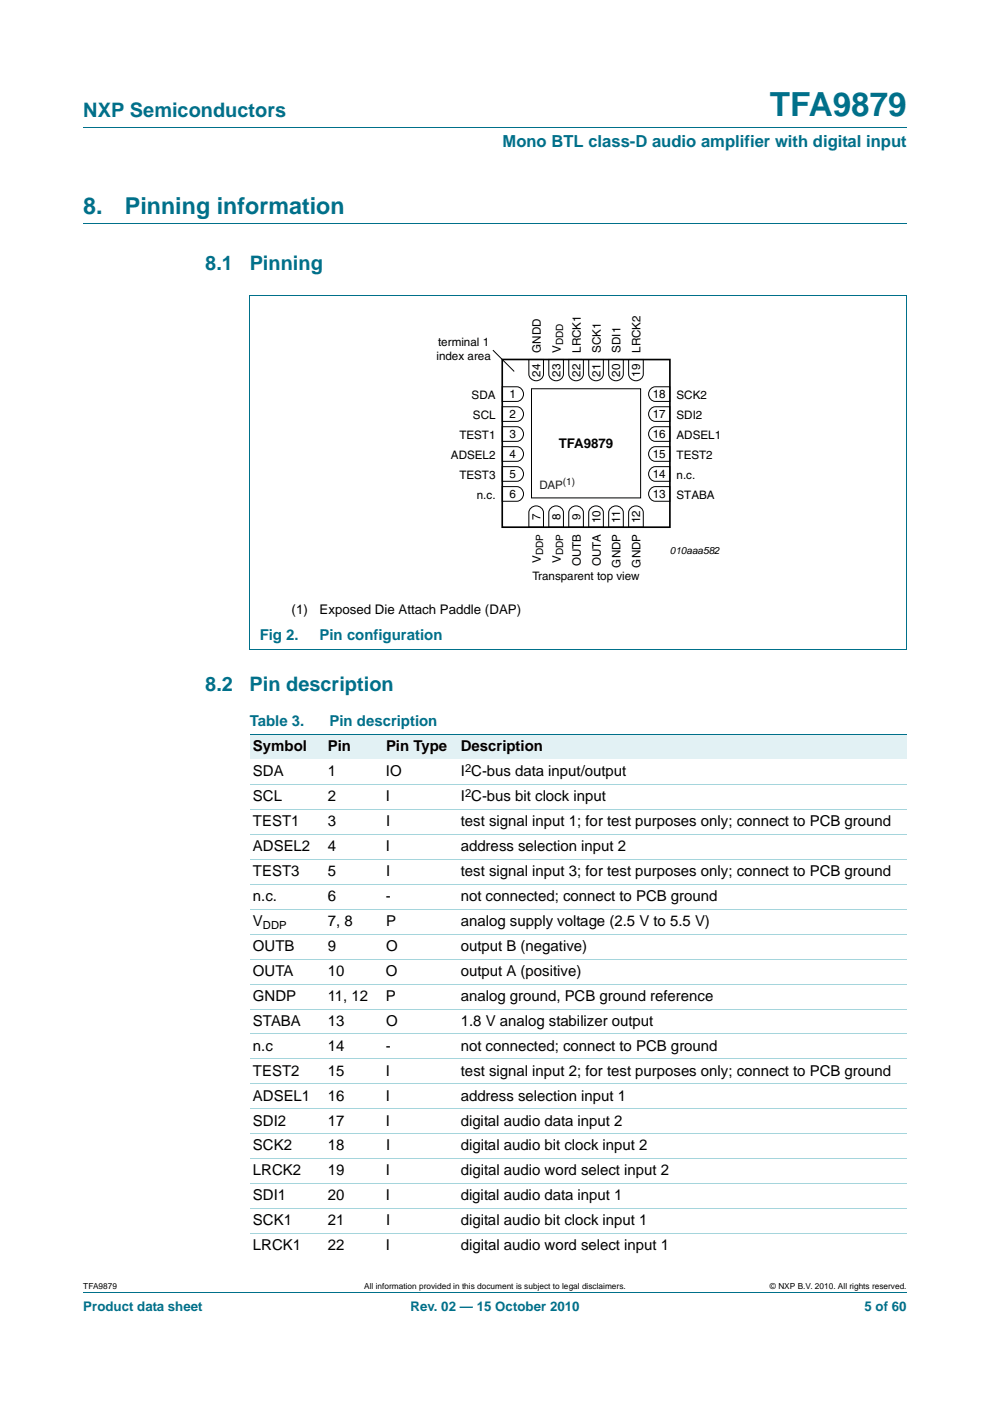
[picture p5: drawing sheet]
<svg xmlns="http://www.w3.org/2000/svg" width="210mm" height="297mm" viewBox="0 0 210 297" stroke-linecap="round" stroke-linejoin="round" font-family="sans-serif">
<defs><g id="words">
<text font-size="7" fill="#00708a" x="163.3" y="24.6">TFA9879</text>
<g font-size="4.9" fill="#00708a">
<text x="17.7" y="45.4">8.</text>
<text x="26.5" y="45.4">Pinning information</text>
</g>
<g font-size="4.2" fill="#00708a">
<text x="17.7" y="24.9">NXP Semiconductors</text>
<text x="43.5" y="57.3">8.1</text>
<text x="53" y="57.3">Pinning</text>
<text x="43.5" y="146.6">8.2</text>
<text x="52.9" y="146.6">Pin description</text>
</g>
<text font-size="3.5" fill="#00708a" x="106.6" y="31.1">Mono BTL class-D audio amplifier with digital input</text>
<g font-size="3.2" fill="#00708a">
<text x="55.1" y="135.6">Fig 2.</text>
<text x="67.8" y="135.6">Pin configuration</text>
<text x="53" y="154">Table 3.</text>
<text x="69.9" y="154">Pin description</text>
</g>
<g font-size="3.2">
<text x="53.7" y="159.3">Symbol</text>
<text x="69.5" y="159.3">Pin</text>
<text x="81.9" y="159.3">Pin Type</text>
<text x="97.7" y="159.3">Description</text>
<text x="53.7" y="164.5">SDA</text>
<text x="69.5" y="164.5">1</text>
<text x="81.9" y="164.5">IO</text>
<text x="97.7" y="164.5">I C-bus data input/output</text>
<text x="53.7" y="169.8">SCL</text>
<text x="69.5" y="169.8">2</text>
<text x="81.9" y="169.8">I</text>
<text x="97.7" y="169.8">I C-bus bit clock input</text>
<text x="53.7" y="175.1">TEST1</text>
<text x="69.5" y="175.1">3</text>
<text x="81.9" y="175.1">I</text>
<text x="97.7" y="175.1">test signal input 1; for test purposes only; connect to PCB ground</text>
<text x="53.7" y="180.4">ADSEL2</text>
<text x="53.7" y="185.7">TEST3</text>
<text x="69.5" y="180.4">4</text>
<text x="69.5" y="185.7">5</text>
<text x="81.9" y="180.4">I</text>
<text x="81.9" y="185.7">I</text>
<text x="97.7" y="180.4">address selection input 2</text>
<text x="97.7" y="185.7">test signal input 3; for test purposes only; connect to PCB ground</text>
<text x="53.7" y="191">n.c.</text>
<text x="69.5" y="191">6</text>
<text x="81.9" y="191">-</text>
<text x="97.7" y="191">not connected; connect to PCB ground</text>
<text x="53.7" y="196.3">V</text>
<text x="69.5" y="196.3">7, 8</text>
<text x="81.9" y="196.3">P</text>
<text x="97.7" y="196.3">analog supply voltage (2.5 V to 5.5 V)</text>
<text x="53.7" y="201.6">OUTB</text>
<text x="69.5" y="201.6">9</text>
<text x="81.9" y="201.6">O</text>
<text x="97.7" y="201.6">output B (negative)</text>
<text x="53.7" y="206.9">OUTA</text>
<text x="69.5" y="206.9">10</text>
<text x="81.9" y="206.9">O</text>
<text x="97.7" y="206.9">output A (positive)</text>
<text x="53.7" y="212.2">GNDP</text>
<text x="69.5" y="212.2">11, 12</text>
<text x="81.9" y="212.2">P</text>
<text x="97.7" y="212.2">analog ground, PCB ground reference</text>
<text x="53.7" y="217.5">STABA</text>
<text x="69.5" y="217.5">13</text>
<text x="81.9" y="217.5">O</text>
<text x="97.8" y="217.5">1.8 V analog stabilizer output</text>
<text x="53.7" y="222.8">n.c</text>
<text x="69.5" y="222.8">14</text>
<text x="81.9" y="222.8">-</text>
<text x="97.7" y="222.8">not connected; connect to PCB ground</text>
<text x="53.7" y="228.1">TEST2</text>
<text x="53.7" y="233.3">ADSEL1</text>
<text x="69.5" y="233.3">16</text>
<text x="69.5" y="228.1">15</text>
<text x="81.9" y="233.3">I</text>
<text x="81.9" y="228.1">I</text>
<text x="97.7" y="233.3">address selection input 1</text>
<text x="97.7" y="228.1">test signal input 2; for test purposes only; connect to PCB ground</text>
<text x="53.7" y="238.6">SDI2</text>
<text x="69.5" y="238.6">17</text>
<text x="81.9" y="238.6">I</text>
<text x="97.7" y="238.6">digital audio data input 2</text>
<text x="53.7" y="243.9">SCK2</text>
<text x="69.5" y="243.9">18</text>
<text x="81.9" y="243.9">I</text>
<text x="97.8" y="243.9">digital audio bit clock input 2</text>
<text x="53.7" y="249.2">LRCK2</text>
<text x="69.5" y="249.2">19</text>
<text x="81.9" y="249.2">I</text>
<text x="97.7" y="249.2">digital audio word select input 2</text>
<text x="53.7" y="254.5">SDI1</text>
<text x="69.5" y="254.5">20</text>
<text x="81.9" y="254.5">I</text>
<text x="97.7" y="254.5">digital audio data input 1</text>
<text x="53.7" y="259.8">SCK1</text>
<text x="69.5" y="259.8">21</text>
<text x="81.9" y="259.8">I</text>
<text x="97.8" y="259.8">digital audio bit clock input 1</text>
<text x="53.7" y="265.1">LRCK1</text>
<text x="69.5" y="265.1">22</text>
<text x="81.9" y="265.1">I</text>
<text x="97.7" y="265.1">digital audio word select input 1</text>
</g>
<g font-size="2.8">
<text x="118.5" y="95">TFA9879</text>
<text x="61.8" y="130.1">(1)</text>
<text x="67.8" y="130.1">Exposed Die Attach Paddle (DAP)</text>
</g>
<g font-size="2.8" fill="#00708a">
<text x="17.7" y="277.9">Product data sheet</text>
<text x="87.1" y="277.9">Rev. 02 — 15 October 2010</text>
<text x="183.4" y="277.9">5 of 60</text>
</g>
<g font-size="2.5">
<text x="92.6" y="76.4">index area</text>
<text x="92.9" y="73.4">terminal 1</text>
<text x="114.7" y="74.8" transform="rotate(-90 114.7 74.8)">GNDD</text>
<text x="118.9" y="74.8" transform="rotate(-90 118.9 74.8)">V</text>
<text x="123.2" y="74.8" transform="rotate(-90 123.2 74.8)">LRCK1</text>
<text x="127.4" y="74.8" transform="rotate(-90 127.4 74.8)">SCK1</text>
<text x="131.6" y="74.8" transform="rotate(-90 131.6 74.8)">SDI1</text>
<text x="135.9" y="74.8" transform="rotate(-90 135.9 74.8)">LRCK2</text>
<text x="114.6" y="79.8" transform="rotate(-90 114.6 79.8)">24</text>
<text x="118.9" y="79.8" transform="rotate(-90 118.9 79.8)">23</text>
<text x="123.1" y="79.8" transform="rotate(-90 123.1 79.8)">22</text>
<text x="127.3" y="79.8" transform="rotate(-90 127.3 79.8)">21</text>
<text x="131.6" y="79.8" transform="rotate(-90 131.6 79.8)">20</text>
<text x="135.8" y="79.8" transform="rotate(-90 135.8 79.8)">19</text>
<text x="100" y="84.5">SDA</text>
<text x="100.3" y="88.8">SCL</text>
<text x="108.1" y="88.7">2</text>
<text x="108.1" y="84.5">1</text>
<text x="138.5" y="88.7">17</text>
<text x="138.5" y="84.5">18</text>
<text x="143.5" y="88.8">SDI2</text>
<text x="143.5" y="84.5">SCK2</text>
<text x="97.4" y="93">TEST1</text>
<text x="108.1" y="92.9">3</text>
<text x="138.5" y="92.9">16</text>
<text x="143.5" y="93">ADSEL1</text>
<text x="95.6" y="97.2">ADSEL2</text>
<text x="97.4" y="101.5">TEST3</text>
<text x="108.1" y="101.4">5</text>
<text x="108.1" y="97.2">4</text>
<text x="138.5" y="101.4">14</text>
<text x="138.5" y="97.2">15</text>
<text x="143.5" y="101.5">n.c.</text>
<text x="143.5" y="97.2">TEST2</text>
<text x="101.1" y="105.7">n.c.</text>
<text x="108.1" y="105.6">6</text>
<text x="138.5" y="105.6">13</text>
<text x="143.5" y="105.7">STABA</text>
<text x="114.6" y="110.2" transform="rotate(-90 114.6 110.2)">7</text>
<text x="118.9" y="110.2" transform="rotate(-90 118.9 110.2)">8</text>
<text x="123.1" y="110.2" transform="rotate(-90 123.1 110.2)">9</text>
<text x="127.3" y="110.9" transform="rotate(-90 127.3 110.9)">10</text>
<text x="131.6" y="110.9" transform="rotate(-90 131.6 110.9)">11</text>
<text x="135.8" y="110.9" transform="rotate(-90 135.8 110.9)">12</text>
<text x="114.7" y="119.3" transform="rotate(-90 114.7 119.3)">V</text>
<text x="118.9" y="119.3" transform="rotate(-90 118.9 119.3)">V</text>
<text x="113" y="123.1">Transparent top view</text>
<text x="123.2" y="120.1" transform="rotate(-90 123.2 120.1)">OUTB</text>
<text x="127.4" y="120.1" transform="rotate(-90 127.4 120.1)">OUTA</text>
<text x="131.6" y="120.3" transform="rotate(-90 131.6 120.3)">GNDP</text>
<text x="135.9" y="120.3" transform="rotate(-90 135.9 120.3)">GNDP</text>
</g>
<text font-size="2.5" fill="#231f20" x="114.4" y="103.6">DAP</text>
<g font-size="2.4">
<text x="98.6" y="163.6">2</text>
<text x="98.6" y="168.9">2</text>
<text x="55.8" y="196.9">DDP</text>
</g>
<g font-size="2.1">
<text x="119.4" y="73.2" transform="rotate(-90 119.4 73.2)">DDD</text>
<text x="115.2" y="117.7" transform="rotate(-90 115.2 117.7)">DDP</text>
<text x="119.4" y="117.7" transform="rotate(-90 119.4 117.7)">DDP</text>
<text x="142.1" y="117.4">010aaa582</text>
</g>
<text font-size="2.1" fill="#231f20" x="119.4" y="102.9">(1)</text>
<g font-size="1.8">
<text x="17.7" y="273.3">TFA9879</text>
<text x="77.3" y="273.3">All information provided in this document is subject to legal disclaimers.</text>
<text x="163.3" y="273.3">© NXP B.V. 2010. All rights reserved.</text>
</g>
</g></defs>
<path d="M17.7 27h174.6M17.7 47.4h174.6M52.9 62.6h139.4M53 62.7v75M192.3 62.7v75h-139.4M17.7 273.9h174.6" fill="none" stroke="#00708a" stroke-width=".21"/>
<path d="M106.5 76.2h35.6v35.6h-35.6z" fill="none" stroke="#000" stroke-width=".35"/>
<g fill="none" stroke="#000" stroke-width=".21">
<path d="M104.5 74.2l4.6 4.6M112.2 76.2h3.1v3.1a1.56 1.56 0 0 1-1.6 1.4 1.56 1.56 0 0 1-1.5-1.4zM116.4 76.2h3.1v3.1a1.56 1.56 0 0 1-1.5 1.4 1.56 1.56 0 0 1-1.6-1.4zM120.6 76.2h3.1v3.1a1.56 1.56 0 0 1-1.5 1.4 1.56 1.56 0 0 1-1.6-1.4zM124.9 76.2h3.1v3.1a1.56 1.56 0 0 1-1.6 1.4 1.56 1.56 0 0 1-1.5-1.4zM129.1 76.2h3.1v3.1a1.56 1.56 0 0 1-1.5 1.4 1.56 1.56 0 0 1-1.6-1.4zM133.3 76.2h3.1v3.1a1.56 1.56 0 0 1-1.5 1.4 1.56 1.56 0 0 1-1.6-1.4zM106.5 98.9h3.1a1.56 1.56 0 0 1 1.4 1.6 1.56 1.56 0 0 1-1.4 1.5h-3.1zM106.5 94.7h3.1a1.56 1.56 0 0 1 1.4 1.6 1.56 1.56 0 0 1-1.4 1.5h-3.1zM106.5 90.5h3.1a1.56 1.56 0 0 1 1.4 1.5 1.56 1.56 0 0 1-1.4 1.6h-3.1zM106.5 86.2h3.1a1.56 1.56 0 0 1 1.4 1.6 1.56 1.56 0 0 1-1.4 1.5h-3.1zM106.5 82h3.1a1.56 1.56 0 0 1 1.4 1.6 1.56 1.56 0 0 1-1.4 1.5h-3.1z"/>
<path d="M112.7 82.4h23.2v23.2h-23.2zM138.1 99.3l.9-.4h3.1v3.1h-3.1a1.57 1.57 0 0 1-1.4-1.1 1.57 1.57 0 0 1 .5-1.6zM138.1 95l.9-.3h3.1v3.1h-3.1a1.57 1.57 0 0 1-1.4-1.1 1.57 1.57 0 0 1 .5-1.7zM138.1 90.8l.9-.3h3.1v3.1h-3.1a1.57 1.57 0 0 1-1.4-1.1 1.57 1.57 0 0 1 .5-1.7zM138.1 86.6l.9-.4h3.1v3.1h-3.1a1.57 1.57 0 0 1-1.4-1.1 1.57 1.57 0 0 1 .5-1.6zM138.1 82.3l.9-.3h3.1v3.1h-3.1a1.57 1.57 0 0 1-1.4-1.1 1.57 1.57 0 0 1 .5-1.7zM106.5 103.2h3.1a1.56 1.56 0 0 1 1.4 1.5 1.56 1.56 0 0 1-1.4 1.6h-3.1zM112.5 107.8a1.57 1.57 0 0 1 1.7-.5 1.57 1.57 0 0 1 1.1 1.4v3.1h-3.1v-3.1zM116.7 107.8a1.57 1.57 0 0 1 1.7-.5 1.57 1.57 0 0 1 1.1 1.4v3.1h-3.1v-3.1zM121 107.8a1.57 1.57 0 0 1 1.6-.5 1.57 1.57 0 0 1 1.1 1.4v3.1h-3.1v-3.1zM125.2 107.8a1.57 1.57 0 0 1 1.7-.5 1.57 1.57 0 0 1 1.1 1.4v3.1h-3.1v-3.1zM129.4 107.8a1.57 1.57 0 0 1 1.7-.5 1.57 1.57 0 0 1 1.1 1.4v3.1h-3.1v-3.1z"/>
<path d="M133.7 107.8a1.57 1.57 0 0 1 1.6-.5 1.57 1.57 0 0 1 1.1 1.4v3.1h-3.1v-3.1zM138.1 103.5l.9-.3h3.1v3.1h-3.1a1.57 1.57 0 0 1-1.4-1.1 1.57 1.57 0 0 1 .5-1.7z"/>
</g>
<g fill="#e2f1f4">
<path d="M53 155.7h15.8v5.3h-15.8z"/>
<path d="M68.8 155.7h12.4v5.3h-12.4z"/>
<path d="M81.2 155.7h15.8v5.3h-15.8z"/>
<path d="M97 155.7h95.3v5.3h-95.3z"/>
</g>
<path d="M53 155.7h139.3" fill="none" stroke="#00708a" stroke-width=".21"/>
<g fill="none" stroke="#a5d5dc" stroke-width=".21">
<path d="M53 166.3h139.3M53 171.6h139.3M53 176.9h139.3M53 182.2h139.3M53 187.5h139.3M53 192.8h139.3M53 198.1h139.3M53 203.3h139.3M53 208.6h139.3M53 213.9h139.3M53 219.2h139.3M53 224.5h139.3"/>
<path d="M53 229.8h139.3M53 235.1h139.3M53 240.4h139.3M53 245.7h139.3M53 251h139.3M53 256.3h139.3M53 261.6h139.3"/>
</g>
<use href="#words"/>
</svg>
